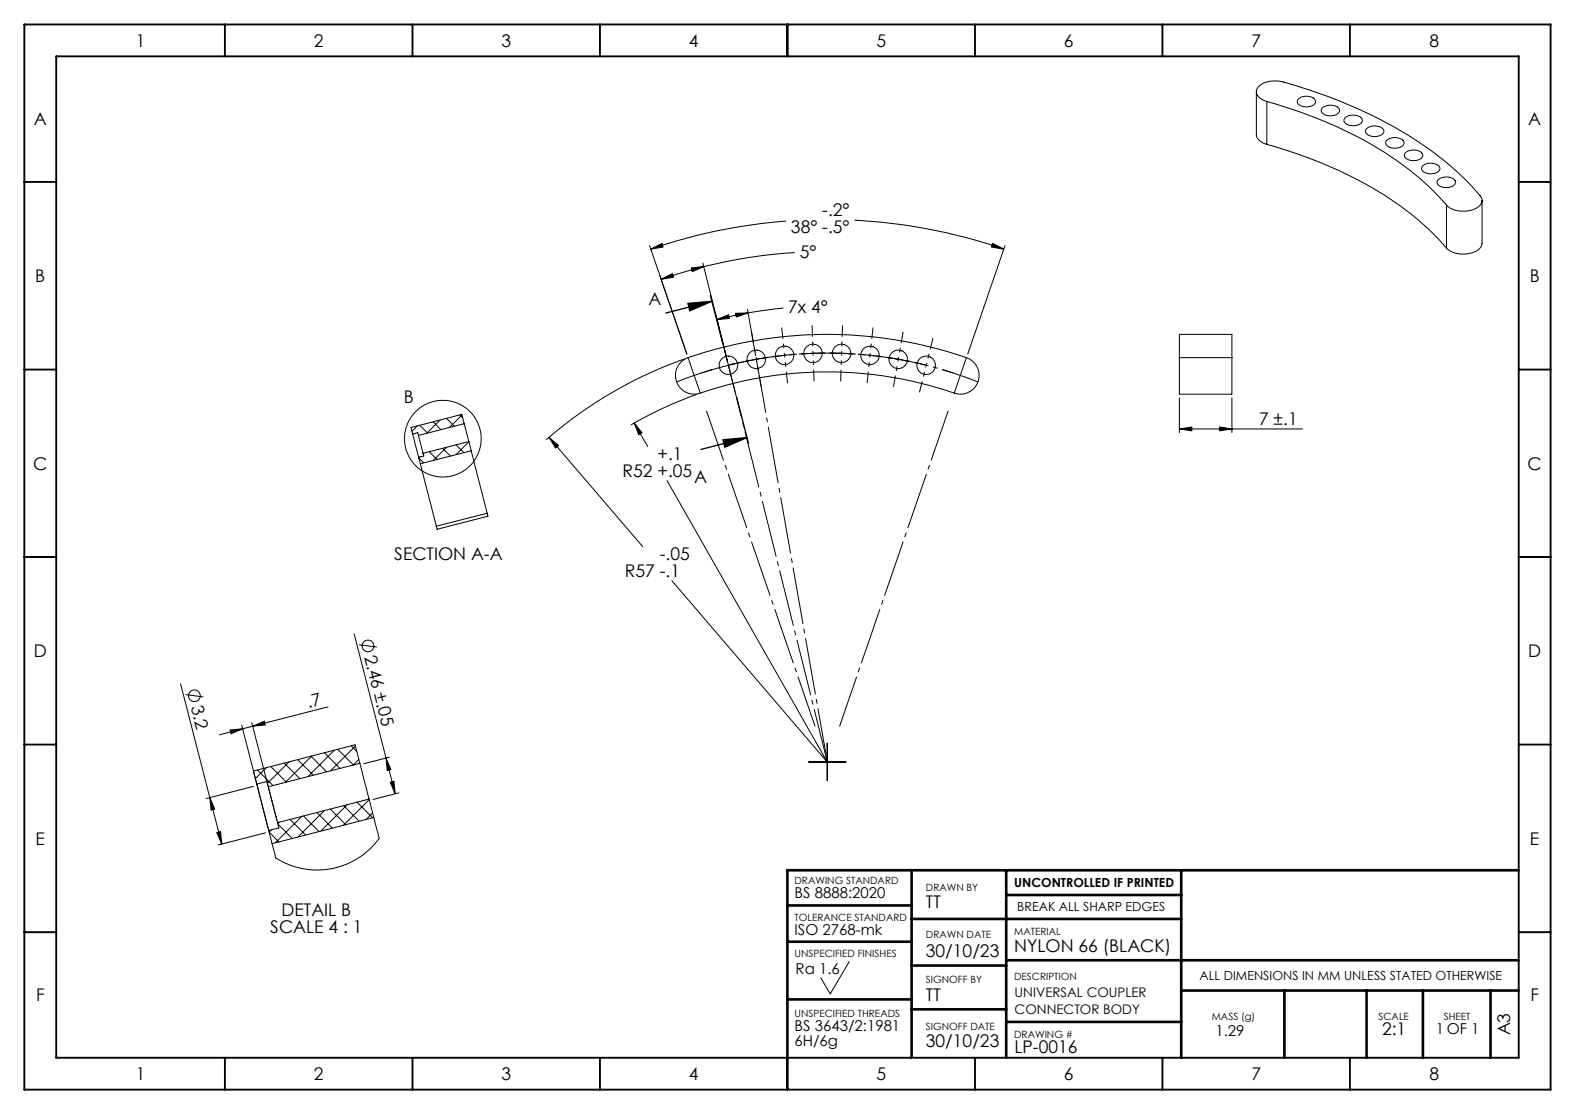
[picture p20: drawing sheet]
<svg xmlns="http://www.w3.org/2000/svg" width="420mm" height="297mm" viewBox="0 0 420 297" stroke-linecap="round" stroke-linejoin="round" font-family="sans-serif">
<defs><g id="words">
<g font-size="4.7">
<text x="36.2" y="12.4">1</text>
<text x="83.7" y="12.4">2</text>
<text x="133.7" y="12.4">3</text>
<text x="183.7" y="12.4">4</text>
<text x="233.7" y="12.4">5</text>
<text x="283.7" y="12.4">6</text>
<text x="333.7" y="12.4">7</text>
<text x="381.2" y="12.4">8</text>
<text x="9" y="33.4">A</text>
<text x="407.5" y="33.4">A</text>
<text x="219.3" y="57.5">-.2°</text>
<text x="210.9" y="62">38° -.5°</text>
<text x="213.3" y="68.9">5°</text>
<text x="9.4" y="75.2">B</text>
<text x="407.9" y="75.2">B</text>
<text x="172.9" y="81.4">A</text>
<text x="210.2" y="83.4">7x 4°</text>
<text x="107.7" y="107.5">B</text>
<text x="335.7" y="113.3">7 ±.1</text>
<text x="8.9" y="125.2">C</text>
<text x="175.3" y="122.6">+.1</text>
<text x="407.4" y="125.2">C</text>
<text x="166" y="127">R52 +.05</text>
<text x="185.1" y="128.8">A</text>
<text x="105.1" y="149.3">SECTION A-A</text>
<text x="176" y="149.3">-.05</text>
<text x="166.7" y="153.7">R57 -.1</text>
<text x="9" y="175.2">D</text>
<text x="97.1" y="175.1" transform="rotate(76 97.1 175.1)">2.46 ±.05</text>
<text x="407.5" y="175.2">D</text>
<text x="50.8" y="188.4" transform="rotate(76 50.8 188.4)">3.2</text>
<text x="82.2" y="188.7" transform="rotate(-14 82.2 188.7)">.7</text>
<text x="9.5" y="225.2">E</text>
<text x="408" y="225.2">E</text>
<text x="75.1" y="244.3">DETAIL B</text>
<text x="246.9" y="242.1">TT</text>
<text x="72.1" y="248.9">SCALE 4 : 1</text>
<text x="246.9" y="255">30/10/23</text>
<text x="270.4" y="253.9">NYLON 66 (BLACK)</text>
<text x="9.6" y="266.9">F</text>
<text x="246.9" y="266.8">TT</text>
<text x="408.1" y="266.9">F</text>
<text x="368.5" y="275.9">2:1</text>
<text x="246.9" y="279.2">30/10/23</text>
<text x="270.5" y="280.7">LP-0016</text>
<text x="402.7" y="276.1" transform="rotate(-90 402.7 276.1)">A3</text>
<text x="36.2" y="287.9">1</text>
<text x="83.7" y="287.9">2</text>
<text x="133.7" y="287.9">3</text>
<text x="183.7" y="287.9">4</text>
<text x="233.7" y="287.9">5</text>
<text x="283.7" y="287.9">6</text>
<text x="333.7" y="287.9">7</text>
<text x="381.2" y="287.9">8</text>
</g>
<g font-size="4">
<text x="211.9" y="239.4">BS 8888:2020</text>
<text x="211.9" y="249.2">ISO 2768-mk</text>
<text x="212.2" y="259.8">Ra 1.6</text>
<text x="211.9" y="274.9">BS 3643/2:1981</text>
<text x="382.9" y="275.7">1 OF 1</text>
<text x="211.9" y="278.9">6H/6g</text>
<text x="324.1" y="276.2">1.29</text>
</g>
<g font-size="3.5">
<text x="270.6" y="265.9">UNIVERSAL COUPLER</text>
<text x="270.6" y="270.4">CONNECTOR BODY</text>
</g>
<g font-size="3.3">
<text x="270.4" y="236.5">UNCONTROLLED IF PRINTED</text>
<text x="271.3" y="242.9">BREAK ALL SHARP EDGES</text>
<text x="319.9" y="261.3">ALL DIMENSIONS IN MM UNLESS STATED OTHERWISE</text>
</g>
<g font-size="2.7">
<text x="211.9" y="235.7">DRAWING STANDARD</text>
<text x="246.9" y="237.6">DRAWN BY</text>
<text x="211.9" y="245.5">TOLERANCE STANDARD</text>
<text x="246.9" y="250.2">DRAWN DATE</text>
<text x="270.4" y="249.2">MATERIAL</text>
<text x="211.9" y="255">UNSPECIFIED FINISHES</text>
<text x="246.9" y="262.2">SIGNOFF BY</text>
<text x="270.4" y="261.3">DESCRIPTION</text>
<text x="211.9" y="271.2">UNSPECIFIED THREADS</text>
<text x="246.9" y="274.5">SIGNOFF DATE</text>
<text x="323.1" y="271.9">MASS (g)</text>
<text x="367.6" y="271.9">SCALE</text>
<text x="385" y="271.9">SHEET</text>
<text x="270.4" y="276.7">DRAWING #</text>
</g>
</g></defs>
<g fill="none" stroke="#000" stroke-width=".5">
<path d="M6.5 6.5h407v284h-407zM15 15h390v267h-390zM60 6.5v8.5M110 6.5v8.5M160 6.5v8.5M210 6.5v8.5M260 6.5v8.5M310 6.5v8.5M360 6.5v8.5M6.5 48.5h8.5M405 48.5h8.5M6.5 98.5h8.5"/>
<path d="M405 98.5h8.5M6.5 148.5h8.5M405 148.5h8.5M6.5 198.5h8.5M405 198.5h8.5M6.5 248.5h8.5M405 248.5h8.5M60 282v8.5M110 282v8.5M160 282v8.5M210 282v8.5M260 282v8.5"/>
<path d="M310 282v8.5M360 282v8.5"/>
</g>
<g fill="none" stroke="#000" stroke-width=".7">
<path d="M243.1 232v50M268.3 232v50M268.3 238.6h46.7M315 232v50M405 232h-195v50M210 241.4h33.1M210 251.1h33.1M243.1 245h71.9M243.1 257.4h25.2M268.3 256h136.7M210 266.4h33.1M243.1 269.1h25.2"/>
<path d="M268.3 272.4h46.7M315 264.1h90M342.5 264.1v17.9M364.4 264.1v17.9M379.4 264.1v17.9M397.5 264.1v17.9"/>
</g>
<g fill="none" stroke="#000" stroke-width=".27">
<path d="M335 24.4v11.5a3.1 3.1 0 0 0 2.8 2.6M337.8 27.1a3.2 3.2 0 0 1-2.8-2.9 4.1 4.1 0 0 1 4.1-2.6h1.6a118.9 118.9 0 0 1 44.7 21.5 47.6 47.6 0 0 1 9.8 10 3.1 3.1 0 0 1-3.1 3 6.9 6.9 0 0 1-6.4-1.4M337.8 27.1a108.4 108.4 0 0 1 40.5 20.2l2.7 2.4 4.7 5M337.8 38.5a108.4 108.4 0 0 1 40.5 20.2l2.7 2.4 4.7 5M337.8 27.1v11.4M346.1 26.6a3.2 3.2 0 0 1 4.7 .2 1.69 1.69 0 0 1-1.9 1.7 2.32 2.32 0 0 1-3-1.5zM352.5 28.9a3.2 3.2 0 0 1 4.7 .4 2.21 2.21 0 0 1-2.8 1.6 1.67 1.67 0 0 1-2-1.8zM358.7 31.4a3.3 3.3 0 0 1 4.6 .5 1.76 1.76 0 0 1-2.3 1.6 2.25 2.25 0 0 1-2.6-1.4zM364.5 34.2a3.2 3.2 0 0 1 4.5 .6 1.97 1.97 0 0 1-2.4 1.6 2.04 2.04 0 0 1-2.5-1.6zM369.8 37.4a3.2 3.2 0 0 1 4.6 .4 1.57 1.57 0 0 1-1.9 1.7 2.44 2.44 0 0 1-3-1.4zM209.6 58.9a143.3 143.3 0 0 0-36.1 7.5M227.8 58.7a144.9 144.9 0 0 1 39.9 7.7"/>
<path d="M374.7 40.8a3.3 3.3 0 0 1 4.6 .2 1.43 1.43 0 0 1-1.6 1.8 2.62 2.62 0 0 1-3.2-1.3zM379.3 44.3a3.4 3.4 0 0 1 4.5 .1 1.32 1.32 0 0 1-1.3 1.8 2.91 2.91 0 0 1-3.4-1.1zM383.4 48a3.3 3.3 0 0 1 4.7 .4 2.15 2.15 0 0 1-2.7 1.6 1.89 1.89 0 0 1-2.2-1.5zM385.7 54.7v11.4M395.2 53.4v11.5a3.3 3.3 0 0 1-3.1 2.6 7 7 0 0 1-6.4-1.4M173.2 65.5l10 28.9M173.5 66.4l3-1.5 .3 1zM176.3 74.5l3-1.5 .3 .9zM184.4 71.4l3.3-.3-3.1 1.3zM187.4 70.1l6.6 26.3M187.7 71.1l-11.4 3.4M211.9 67.3l-6.9 .6a141.5 141.5 0 0 0-17.3 3.2"/>
<path d="M264.7 64.9l3 1.5-3.3-.5zM268 65.5l-9.9 28.9M182.6 95.7a113.8 113.8 0 0 0-36.9 21.6M183.5 95.4a5 5 0 0 0-3.1 6.3 5 5 0 0 0 6.4 3.1M183.5 95.4a113.9 113.9 0 0 1 74.2 0M183.5 95.4l1.6 4.7M189.9 98.6l-4.8 1.5M191 84.2l4.4 18M191.2 85.2l3.1-1.3 .2 1zM196.1 83.5l3.4-.1-3.1 1.1zM199.1 96.3l-4.3 .9-5.4 1.5M199.3 82.4l2.2 12.4"/>
<path d="M199.5 83.4l-8.3 1.8M208.9 82.1l-9.4 1.3M251.3 98.6l9.5 3.2M257.7 95.4a5 5 0 0 1 3.1 6.3 5 5 0 0 1-6.3 3.1M257.7 95.4l-3.2 9.4M314.5 95.4v9.7h14v-9.7M314.5 95.4v-6.3h14v6.3M314.5 95.4h14M110 115.7l1.7 6.2M110 115.7l1.4-.3 .2 .7M111.3 113.5l-1.4 1.5M111.6 116.1l1.2 4.8"/>
<path d="M111.9 113.4l2.1 2.1M115.5 112.5l2.1 2M117.4 112l-3.6 3.5M118 119.5l2.1 2.1M119.1 111.5l2 2.1M119.1 119.2l-3.6 3.6M121.6 118.6l2.1 2.1M122.6 110.6l.8 .8M123.2 110.6l-3.3 3.3M123.8 113l1.2 4.7M123.8 113l-12.2 3.1M123.8 113l-.6-2.5-13.6 3.5 .4 1.7"/>
<path d="M125 117.8l-3.4 3.4M125 117.7l-12.2 3.2M125 117.7l.7 2.5M146.4 116.6l2.5 2.2-.7 .6zM146.4 116.6l25 29.2M169.1 112.8l2.1 2.6-.9 .5zM169.1 112.8l3.6 6.3M185.1 100.1l-4.7 1.7M185.1 100.1l1.7 4.7M185.8 105.2l-9.6 3.9-7.9 4.2M186.8 104.8a104.3 104.3 0 0 1 67.7 0M314.5 114.4l3.3-.6v1.1z"/>
<path d="M314.5 106.1v9.3M314.5 114.4h32.8M325.2 113.8l3.3 .6-3.3 .5zM328.5 106.1v9.3M111.7 121.9l.4 1.7M112 121.8l-.3 .3 1.3 1.3M112.1 123.6l4.2 16.7M112.8 120.9l.2 .7-1.3 .3M113 120.8l-.1 .2M114.5 120.4l2.1 2.1M125.7 120.2l4.2 16.6M125.7 120.2l-13.6 3.4"/>
<path d="M129.9 136.8l.2 .8-13.5 3.5-.3-.8M129.9 136.8l-13.6 3.5M177.9 128.1l42.7 75.1-41.4-48.4M94.4 169l11 42.6M95.7 171.9l4.8 .6M48.2 182.3l10.9 42.7M49.5 185.2l4.7 .6M61.3 194.6l3.4-.3-3.1 1.3zM64.5 193.3l7 27.5M67.1 192.6l6.7 26.1M67.4 193.6l3.1-1.3 .2 1zM67.4 193.6l-8.9 2.3"/>
<path d="M87.5 188.5l-20.1 5.1M90.1 199.8l4.2 4.1M93.7 198.9l1.4 1.4M94.8 198.9l-6.7 6.6M220.6 198.2v9.9M56 212.7l1.3 3-1 .3zM67.6 209.7l-12.6 3.2M68.5 209.1l3.1 12.3M68.5 209.1l2.7-.8 .3 1.5M68.7 205.3l4.1 4.1M71 204.7l-2.9 2.9M71.5 209.8l2.5 9.5"/>
<path d="M72.2 204.4l4.2 4.1M74 219.3l.4 1.4-2.8 .7M74.1 219.7l3.8 3.9M74.5 219.2l-.4 .4M75.8 203.4l4.2 4.2M77.1 203.1l-5.8 5.7M77.3 218.4l4.2 4.2M79.4 202.5l4.1 4.2M80.5 217.6l-7.1 7.1M80.9 217.5l4.2 4.2M82.9 201.6l4.2 4.2M83.1 201.6l-7 7"/>
<path d="M84.5 216.6l4.2 4.2M86.5 200.7l4.2 4.2M86.5 216.1l-7 7M88.1 215.7l4.1 4.2M89.1 200l-7 7.1M91.6 214.8l4.2 4.2M92.6 214.5l-7.1 7.1M95.2 213.9l4.2 4.1M95.7 202.5l-1.5 1.5M96 203.5l2.4 9.5M96 203.5l-24.5 6.3M96 203.5l-1.3-4.9-27.1 7 .9 3.5"/>
<path d="M98.4 213l-24.4 6.3M98.4 213l1.3 4.9M98.5 213.2l-6.9 6.8M99.4 216.7l-1.8 1.8M99.7 217.9l1.4 5.6-1.5 1.9-2 1.8-2.3 1.7-2.4 1.3-2 .8-2.6 .6-4.7 .3-2.5-.2-2.3-.6-2.7-1-1.6-.8a1.91 1.91 0 0 1-1.3-2.1l-.6-2.3M99.7 217.9l-27.1 7M102.9 202.1l1.3 3.1-.9 .2zM103.9 201.9l-6.9 1.7M104.1 208.6l1-.3 .3 3.3zM106.4 211.4l-6.9 1.7M215.6 203.2h10M57.8 222l1-.3 .3 3.3z"/>
<path d="M70.8 222l-12.6 3.3M71.6 221.4l1 3.5M72.4 221.3l-.6 .6 2.6 2.6M226.4 256.4l-5 8.6-2.5-4.3"/>
<circle cx="194.2" cy="97.4" r="2.47"/>
<circle cx="201.7" cy="95.8" r="2.46"/>
<circle cx="209.2" cy="94.7" r="2.45"/>
<circle cx="216.8" cy="94.2" r="2.46"/>
<circle cx="224.4" cy="94.2" r="2.46"/>
<circle cx="232" cy="94.7" r="2.46"/>
<circle cx="239.5" cy="95.8" r="2.46"/>
<circle cx="247" cy="97.4" r="2.47"/>
<circle cx="118.1" cy="117" r="10.2"/>
<circle cx="98.1" cy="172.2" r="1.55"/>
<circle cx="51.8" cy="185.5" r="1.56"/>
</g>
<path d="M246.5 97.3a109 109 0 0 0-51.8 0" fill="none" stroke="#000" stroke-width=".27" stroke-dasharray="15.2 1.3 1.3 1.3" stroke-dashoffset=".5" stroke-linecap="butt"/>
<g fill="none" stroke="#000" stroke-width=".27" stroke-dasharray="15.2 1.3 1.3 1.3" stroke-linecap="butt">
<path d="M189.4 98.7l-2.3 .7M193 92.5l-.6-2.4M196.8 96.8l-2.4 .5M199.1 96.3l2.4-.5M200.8 90.9l-.4-2.5M204.3 95.4l-2.5 .4M206.6 95l2.5-.3M208.7 89.8l-.3-2.5M209.8 99.7l.2 2.4M211.8 94.5l-2.4 .2M214.2 94.3l2.5-.1M216.6 89.2v-2.5"/>
<path d="M217 99.2l.1 2.5M219.4 94.1l-2.4 .1M221.8 94.1l2.5 .1M224.3 99.2l-.1 2.5M224.6 89.2l.1-2.5M227 94.3l-2.4-.1M229.4 94.5l2.5 .2M231.5 99.7l-.3 2.4M232.5 89.8l.3-2.5M234.6 95l-2.4-.3M237 95.4l2.4 .4M240.4 90.9l.4-2.5"/>
<path d="M242.1 96.3l-2.4-.5M244.5 96.8l2.3 .5M248.2 92.5l.6-2.4M251.8 98.7l2.4 .7M195.5 102.2l.6 2.4M202.6 100.7l.4 2.4M238.7 100.7l-.4 2.4M245.8 102.2l-.6 2.4"/>
</g>
<g fill="none" stroke="#000" stroke-width=".27" stroke-dasharray="15.2 1.3 1.3 1.3" stroke-dashoffset="14.6" stroke-linecap="butt">
<path d="M201.7 95.8l-4.9 1M201.7 95.8l4.9-.8M201.7 95.8l-.9-4.9M201.7 95.8l.9 4.9M209.2 94.7l-4.9 .7M209.2 94.7l5-.4M209.2 94.7l-.5-4.9M209.2 94.7l.6 5M216.8 94.2l-5 .3M216.8 94.2l5-.1M216.8 94.2l-.2-5M216.8 94.2l.2 5"/>
<path d="M224.4 94.2l-5-.1M224.4 94.2l5 .3M224.4 94.2l.2-5M224.4 94.2l-.1 5M232 94.7l-5-.4M232 94.7l5 .7M232 94.7l.5-4.9M232 94.7l-.5 5M239.5 95.8l-4.9-.8M239.5 95.8l5 1M239.5 95.8l.9-4.9M239.5 95.8l-.8 4.9"/>
<path d="M247 97.4l-4.9-1.1M247 97.4l4.8 1.3M247 97.4l1.2-4.9M247 97.4l-1.2 4.8"/>
</g>
<path d="M189.4 78.8l3.2 12.3M183.4 80.9l6.4-.6-5.9 2.6zM189.8 80.3l-12.2 3.2M192.8 117.3l6.4-.6-5.9 2.5zM196.4 105.9l3.2 12.3M199.2 116.7l-12.3 3.1" fill="none" stroke="#000" stroke-width=".35"/>
<path d="M188.4 109.5l29 84.2M252.9 109.5l-29 84.2" fill="none" stroke="#000" stroke-width=".27" stroke-dasharray="15.2 1.3 1.3 1.3" stroke-dashoffset="1.2" stroke-linecap="butt"/>
<path d="M194.3 97.4l26.3 105.7M220.6 203.1l-18.9-107.3" fill="none" stroke="#000" stroke-width=".27" stroke-dasharray="15.2 1.3 1.3 1.3" stroke-dashoffset=".7" stroke-linecap="butt"/>
<g fill="#000">
<path d="M184.4 71.4l3.3-.3-3.1 1.3zM176.3 74.5l3-1.5 .3 .9zM196.1 83.5l3.4-.1-3.1 1.1zM191.2 85.2l3.1-1.3 .2 1z"/>
<path d="M264.7 64.9l3 1.5-3.3-.5zM173.5 66.4l3-1.5 .3 1zM169.1 112.8l1.2 3.1 .9-.5zM146.4 116.6l1.8 2.8 .7-.6zM314.5 114.4l3.3-.6v1.1zM325.2 113.8l3.3 .6-3.3 .5z"/>
<path d="M183.4 80.9l6.4-.6-5.9 2.6zM192.8 117.3l6.4-.6-5.9 2.5z"/>
<path d="M61.3 194.6l3.4-.3-3.1 1.3zM67.4 193.6l3.1-1.3 .2 1z"/>
<path d="M56 212.7l1.3 3-1 .3zM57.8 222l1-.3 .3 3.3z"/>
<path d="M104.1 208.6l1-.3 .3 3.3zM102.9 202.1l1.3 3.1-.9 .2z"/>
</g>
<use href="#words"/>
</svg>
